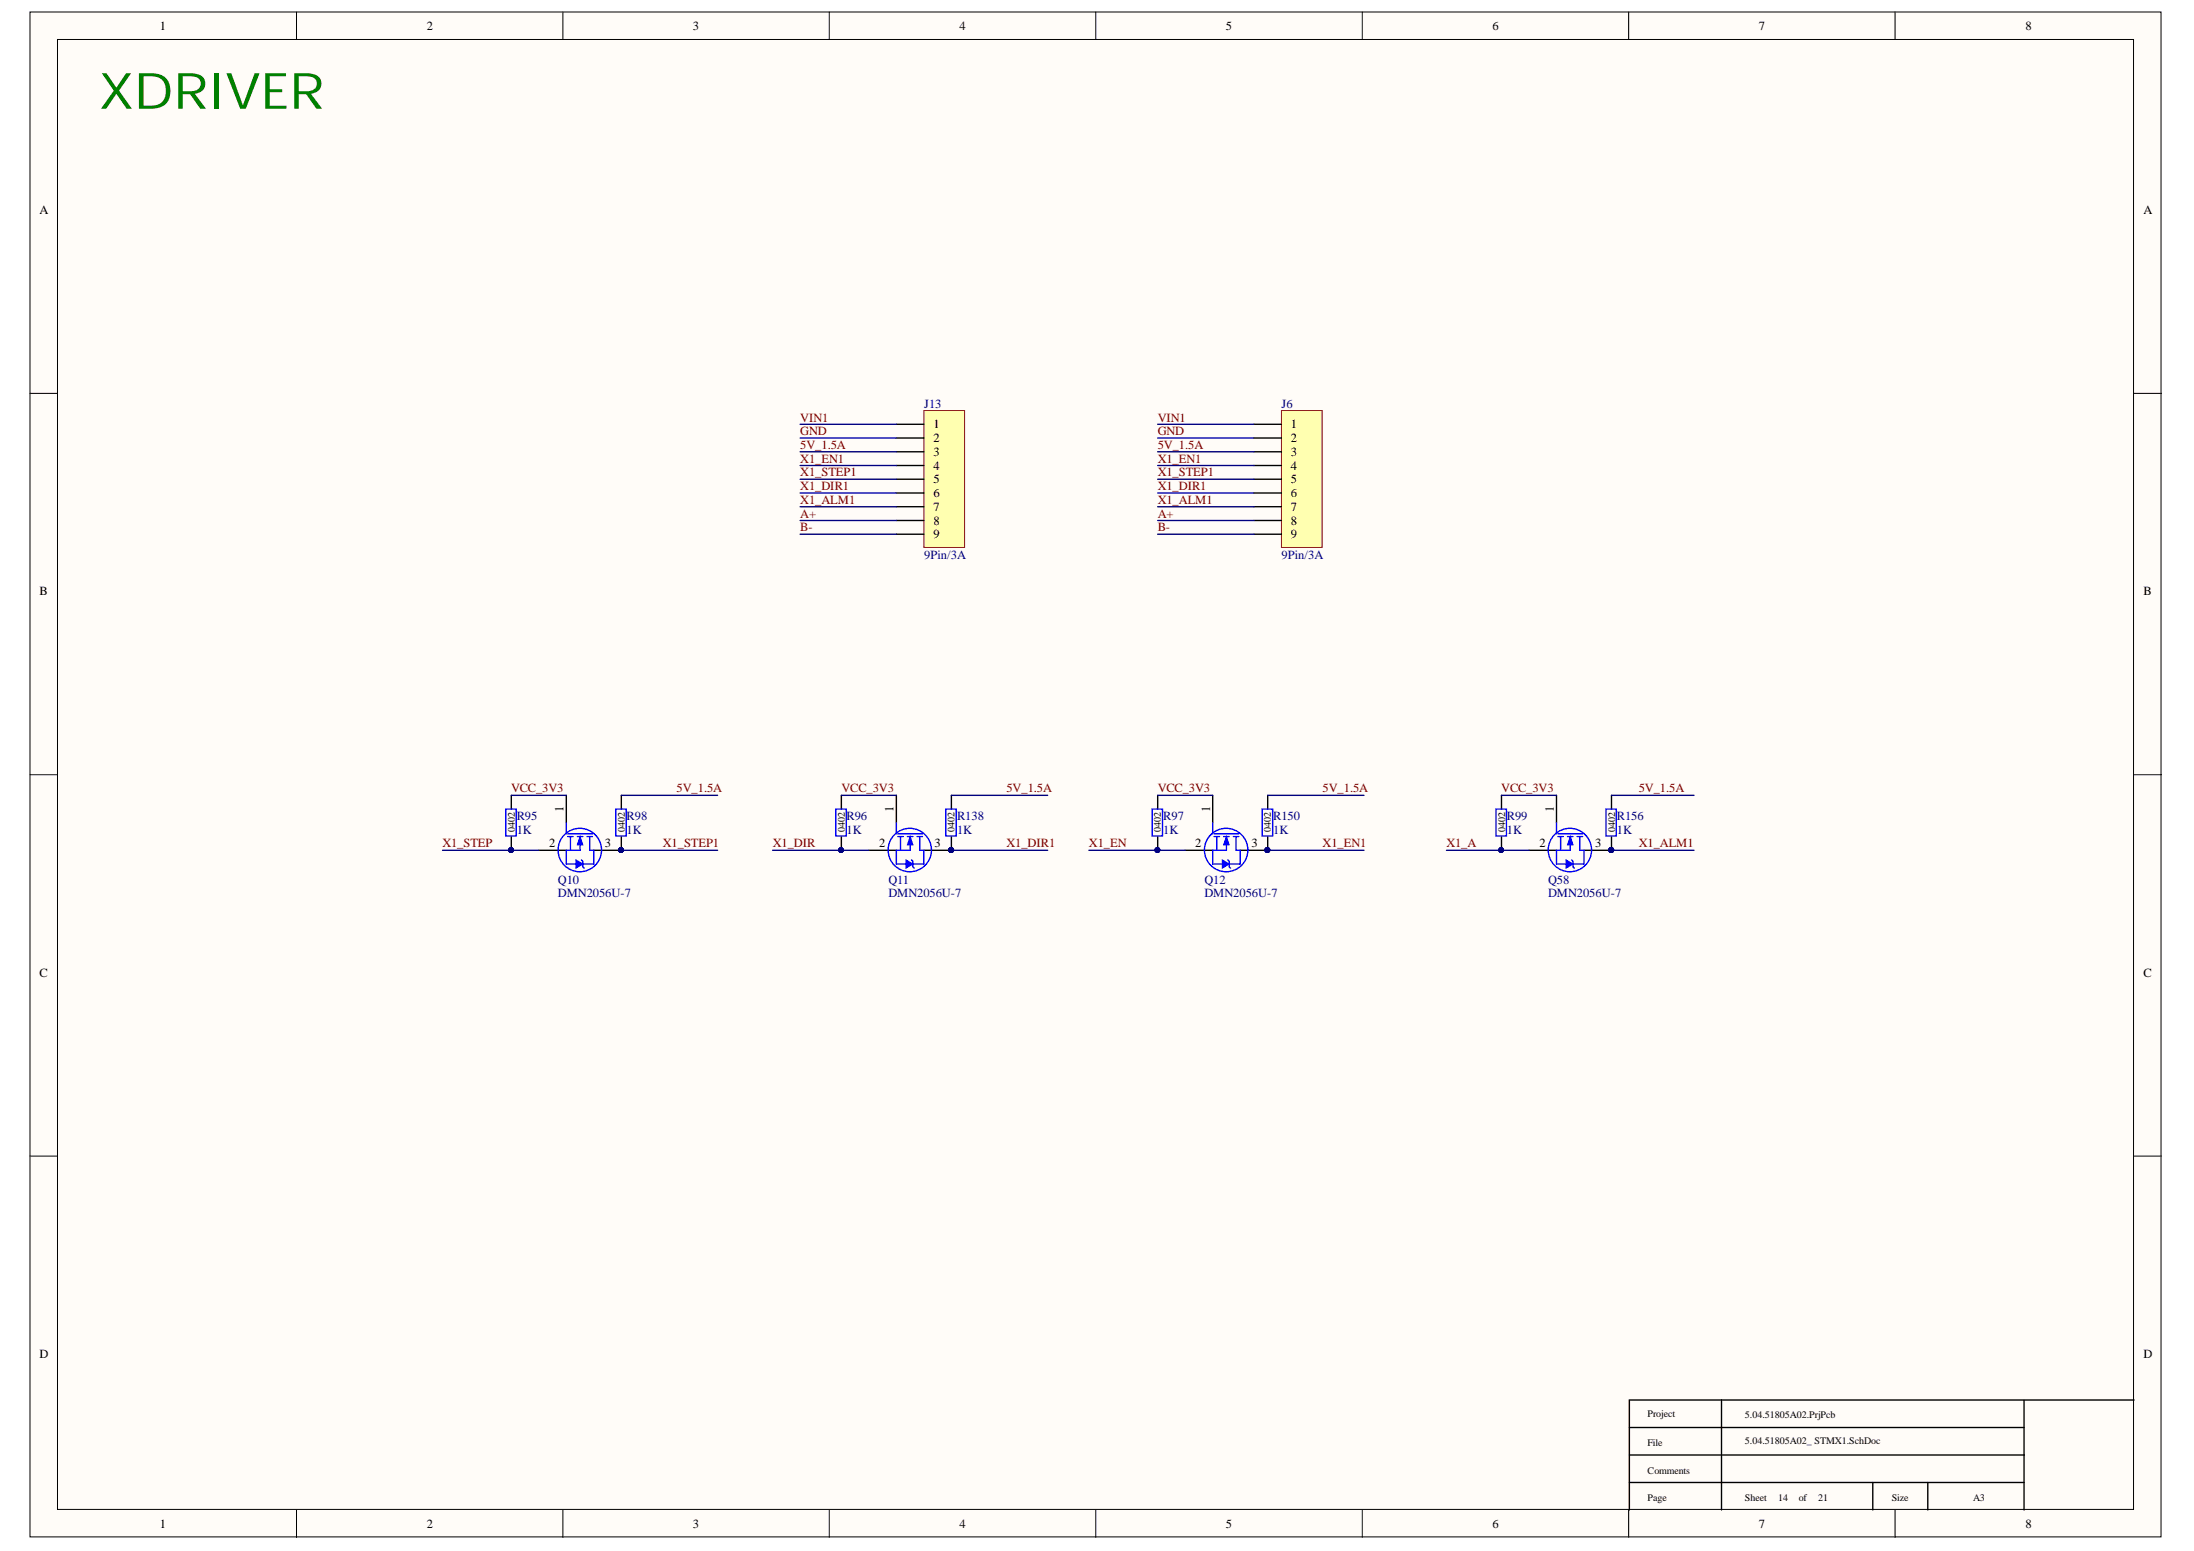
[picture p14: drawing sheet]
<svg xmlns="http://www.w3.org/2000/svg" width="297mm" height="210mm" viewBox="0 0 297 210" stroke-linecap="round" stroke-linejoin="round" font-family="sans-serif">
<defs><g id="words">
<text font-size="6.8" fill="#008000" x="13.4" y="14.7">XDRIVER</text>
<g font-size="1.7">
<text x="21.7" y="4.1">1</text>
<text x="57.8" y="4.1">2</text>
<text x="93.8" y="4.1">3</text>
<text x="129.9" y="4.1">4</text>
<text x="166" y="4.1">5</text>
<text x="202.1" y="4.1">6</text>
<text x="238.1" y="4.1">7</text>
<text x="274.2" y="4.1">8</text>
<text x="5.3" y="28.9">A</text>
<text x="290.2" y="28.9">A</text>
<text x="126.4" y="58">1</text>
<text x="126.4" y="59.8">2</text>
<text x="174.8" y="58">1</text>
<text x="174.8" y="59.8">2</text>
<text x="126.4" y="61.7">3</text>
<text x="126.4" y="63.6">4</text>
<text x="126.4" y="65.4">5</text>
<text x="174.8" y="61.7">3</text>
<text x="174.8" y="63.6">4</text>
<text x="174.8" y="65.4">5</text>
<text x="126.4" y="67.3">6</text>
<text x="126.4" y="69.1">7</text>
<text x="126.4" y="71">8</text>
<text x="174.8" y="67.3">6</text>
<text x="174.8" y="69.1">7</text>
<text x="174.8" y="71">8</text>
<text x="126.4" y="72.9">9</text>
<text x="174.8" y="72.9">9</text>
<text x="5.3" y="80.5">B</text>
<text x="290.2" y="80.5">B</text>
<text x="76.3" y="109.9" transform="rotate(-90 76.3 109.9)">1</text>
<text x="121" y="109.9" transform="rotate(-90 121 109.9)">1</text>
<text x="163.8" y="109.9" transform="rotate(-90 163.8 109.9)">1</text>
<text x="210.4" y="109.9" transform="rotate(-90 210.4 109.9)">1</text>
<text x="74.4" y="114.7">2</text>
<text x="81.9" y="114.7">3</text>
<text x="119" y="114.7">2</text>
<text x="126.5" y="114.7">3</text>
<text x="161.8" y="114.7">2</text>
<text x="169.4" y="114.7">3</text>
<text x="208.4" y="114.7">2</text>
<text x="215.9" y="114.7">3</text>
<text x="5.3" y="132.2">C</text>
<text x="290.2" y="132.2">C</text>
<text x="5.3" y="183.7">D</text>
<text x="290.2" y="183.7">D</text>
<text x="21.7" y="206.8">1</text>
<text x="57.8" y="206.8">2</text>
<text x="93.8" y="206.8">3</text>
<text x="129.9" y="206.8">4</text>
<text x="166" y="206.8">5</text>
<text x="202.1" y="206.8">6</text>
<text x="238.1" y="206.8">7</text>
<text x="274.2" y="206.8">8</text>
</g>
<g font-size="1.7" fill="#800000">
<text x="108.4" y="57">VIN1</text>
<text x="108.4" y="58.9">GND</text>
<text x="156.7" y="57">VIN1</text>
<text x="156.7" y="58.9">GND</text>
<text x="108.4" y="60.8">5V_1.5A</text>
<text x="108.4" y="62.6">X1_EN1</text>
<text x="108.4" y="64.5">X1_STEP1</text>
<text x="156.7" y="60.8">5V_1.5A</text>
<text x="156.7" y="62.6">X1_EN1</text>
<text x="156.7" y="64.5">X1_STEP1</text>
<text x="108.4" y="66.3">X1_DIR1</text>
<text x="108.4" y="68.2">X1_ALM1</text>
<text x="108.4" y="70.1">A+</text>
<text x="108.4" y="71.9">B-</text>
<text x="156.7" y="66.3">X1_DIR1</text>
<text x="156.7" y="68.2">X1_ALM1</text>
<text x="156.7" y="70.1">A+</text>
<text x="156.7" y="71.9">B-</text>
<text x="69.2" y="107.2">VCC_3V3</text>
<text x="91.6" y="107.2">5V_1.5A</text>
<text x="113.9" y="107.2">VCC_3V3</text>
<text x="136.3" y="107.2">5V_1.5A</text>
<text x="156.7" y="107.2">VCC_3V3</text>
<text x="179.1" y="107.2">5V_1.5A</text>
<text x="203.3" y="107.2">VCC_3V3</text>
<text x="221.9" y="107.2">5V_1.5A</text>
<text x="59.9" y="114.7">X1_STEP</text>
<text x="89.7" y="114.7">X1_STEP1</text>
<text x="104.6" y="114.7">X1_DIR</text>
<text x="136.3" y="114.7">X1_DIR1</text>
<text x="147.4" y="114.7">X1_EN</text>
<text x="179.1" y="114.7">X1_EN1</text>
<text x="195.8" y="114.7">X1_A</text>
<text x="221.9" y="114.7">X1_ALM1</text>
</g>
<g font-size="1.7" fill="#000080">
<text x="125.1" y="55.2">J13</text>
<text x="173.5" y="55.2">J6</text>
<text x="125.1" y="75.6">9Pin/3A</text>
<text x="173.5" y="75.6">9Pin/3A</text>
<text x="70" y="111">R95</text>
<text x="70" y="112.8">1K</text>
<text x="84.8" y="111">R98</text>
<text x="84.8" y="112.8">1K</text>
<text x="114.6" y="111">R96</text>
<text x="114.6" y="112.8">1K</text>
<text x="129.6" y="111">R138</text>
<text x="129.6" y="112.8">1K</text>
<text x="157.5" y="111">R97</text>
<text x="157.5" y="112.8">1K</text>
<text x="172.4" y="111">R150</text>
<text x="172.4" y="112.8">1K</text>
<text x="204" y="111">R99</text>
<text x="204" y="112.8">1K</text>
<text x="218.9" y="111">R156</text>
<text x="218.9" y="112.8">1K</text>
<text x="75.5" y="119.6">Q10</text>
<text x="120.3" y="119.6">Q11</text>
<text x="163.1" y="119.6">Q12</text>
<text x="209.6" y="119.6">Q58</text>
<text x="75.5" y="121.4">DMN2056U-7</text>
<text x="120.3" y="121.4">DMN2056U-7</text>
<text x="163.1" y="121.4">DMN2056U-7</text>
<text x="209.6" y="121.4">DMN2056U-7</text>
</g>
<g font-size="1.4">
<text x="69.7" y="112.7" transform="rotate(-90 69.7 112.7)">0402</text>
<text x="84.6" y="112.7" transform="rotate(-90 84.6 112.7)">0402</text>
<text x="114.4" y="112.7" transform="rotate(-90 114.4 112.7)">0402</text>
<text x="129.2" y="112.7" transform="rotate(-90 129.2 112.7)">0402</text>
<text x="157.2" y="112.7" transform="rotate(-90 157.2 112.7)">0402</text>
<text x="172" y="112.7" transform="rotate(-90 172 112.7)">0402</text>
<text x="203.8" y="112.7" transform="rotate(-90 203.8 112.7)">0402</text>
<text x="218.7" y="112.7" transform="rotate(-90 218.7 112.7)">0402</text>
<text x="223.1" y="191.8">Project</text>
<text x="236.2" y="191.9">5.04.51805A02.PrjPcb</text>
<text x="223.1" y="195.7">File</text>
<text x="236.2" y="195.5">5.04.51805A02_ STMX1.SchDoc</text>
<text x="223.1" y="203.2">Page</text>
<text x="223.1" y="199.4">Comments</text>
<text x="236.2" y="203.2">Sheet</text>
<text x="240.7" y="203.2">14</text>
<text x="243.5" y="203.2">of</text>
<text x="246.1" y="203.2">21</text>
<text x="256.1" y="203.2">Size</text>
<text x="267.1" y="203.2">A3</text>
</g>
</g></defs>
<g fill="#fffcf8" stroke="#000" stroke-width=".14">
<path d="M4.1 1.6h288.5v206.4h-288.5z"/>
<path d="M7.8 5.3h281.1v199h-281.1z"/>
</g>
<g fill="none" stroke="#000" stroke-width=".14">
<path d="M40.1 1.6v3.7M76.2 1.6v3.7M112.3 1.6v3.7M148.4 1.6v3.7M184.4 1.6v3.7M220.5 1.6v3.7M256.6 1.6v3.7M4.1 53.2h3.7M288.9 53.2h3.8M4.1 104.8h3.7M288.9 104.8h3.8M4.1 156.5h3.7"/>
<path d="M288.9 156.5h3.8M40.1 204.3v3.8M76.2 204.3v3.8M112.3 204.3v3.8M148.4 204.3v3.8M184.4 204.3v3.8M220.5 204.3v3.8M256.6 204.3v3.8"/>
</g>
<g fill="none" stroke="#000" stroke-width=".19">
<path d="M160.5 115.1h3.7M164.2 107.6v3.8M167.9 115.1h3.7M203.3 107.6v1.9M203.3 113.2v1.9M220.6 196.9h53.4M220.6 193.2h53.4M233.1 189.5v14.8M274 189.5v14.8M288.9 189.5h-68.3v14.8M220.6 200.6h53.4M253.6 200.6v3.7"/>
<path d="M261 200.6v3.7"/>
</g>
<g fill="#000080" stroke="#000080" stroke-width=".14">
<circle cx="203.2" cy="115" r=".33"/>
<circle cx="171.6" cy="115" r=".33"/>
</g>
<path d="M164.2 111.4v1.4M164.4 112.8h3.3M164.4 113.2h.7M164.7 113.2v1.9M165.7 113.2h.7M166 113.2v1.9h-1.8M167 113.2h.7M167.3 113.2v1.9M202.5 109.5h1.5v3.6h-1.5z" fill="none" stroke="#00f" stroke-width=".19"/>
<path d="M166 113.2l.4 1.1h-.7z" fill="#00f"/>
<path d="M166 113.2l.4 1.1h-.7z" fill="none" stroke="#00f" stroke-width=".14"/>
<path d="M164.2 115.1v1.8h1.3M167.3 115.1h.6v1.8h-1.5" fill="none" stroke="#00f" stroke-width=".19"/>
<path d="M165.5 116.4l.9 .5-.9 .6z" fill="#00f"/>
<path d="M165.5 116.4l.9 .5-.9 .6z" fill="none" stroke="#00f" stroke-width=".14"/>
<g fill="none" stroke="#00f" stroke-width=".19">
<path d="M121.4 111.4v1.4M121.5 112.8h3.4M121.5 113.2h.8M121.9 113.2v1.9M122.8 113.2h.8M123.2 113.2v1.9h-1.8M124.2 113.2h.7M124.5 113.2v1.9M156 109.5h1.4v3.6h-1.4zM166.2 116.4l.2 .2v.7l.2 .2"/>
<circle cx="166" cy="115" r="2.94"/>
</g>
<g fill="#000080" stroke="#000080" stroke-width=".14">
<circle cx="171.6" cy="115" r=".33"/>
<circle cx="156.7" cy="115" r=".34"/>
<circle cx="128.8" cy="115" r=".33"/>
</g>
<path d="M117.6 115.1h3.8M121.4 107.6v3.8M125.1 115.1h3.7M156.7 107.6v1.9M156.7 113.2v1.9" fill="none" stroke="#000" stroke-width=".19"/>
<path d="M123.2 113.2l.4 1.1h-.8z" fill="#00f"/>
<path d="M123.2 113.2l.4 1.1h-.8z" fill="none" stroke="#00f" stroke-width=".14"/>
<path d="M121.4 115.1v1.8h1.3M124.5 115.1h.6v1.8h-1.5" fill="none" stroke="#00f" stroke-width=".19"/>
<path d="M122.7 116.4l.9 .5-.9 .6z" fill="#00f"/>
<path d="M122.7 116.4l.9 .5-.9 .6z" fill="none" stroke="#00f" stroke-width=".14"/>
<g fill="none" stroke="#00f" stroke-width=".19">
<path d="M76.7 111.4v1.4M76.9 112.8h3.3M76.9 113.2h.7M77.2 113.2v1.9M78.2 113.2h.7M78.5 113.2v1.9h-1.8M79.5 113.2h.7M79.8 113.2v1.9M113.2 109.5h1.4v3.6h-1.4zM123.4 116.4l.2 .2v.7l.2 .2"/>
<circle cx="123.2" cy="115" r="2.94"/>
</g>
<g fill="#000080" stroke="#000080" stroke-width=".14">
<circle cx="128.8" cy="115" r=".33"/>
<circle cx="113.9" cy="115" r=".33"/>
<circle cx="84.1" cy="115" r=".33"/>
</g>
<path d="M72.9 115.1h3.8M76.7 107.6v3.8M80.4 115.1h3.7M113.9 107.6v1.9M113.9 113.2v1.9" fill="none" stroke="#000" stroke-width=".19"/>
<path d="M78.5 113.2l.4 1.1h-.7z" fill="#00f"/>
<path d="M78.5 113.2l.4 1.1h-.7z" fill="none" stroke="#00f" stroke-width=".14"/>
<path d="M76.7 115.1v1.8h1.3M79.8 115.1h.6v1.8h-1.5" fill="none" stroke="#00f" stroke-width=".19"/>
<path d="M78 116.4l.9 .5-.9 .6z" fill="#00f"/>
<path d="M78 116.4l.9 .5-.9 .6z" fill="none" stroke="#00f" stroke-width=".14"/>
<g fill="none" stroke="#00f" stroke-width=".19">
<path d="M68.5 109.5h1.4v3.6h-1.4zM78.7 116.4l.2 .2v.7l.2 .2M210.7 111.4v1.4M210.9 112.8h3.4M210.9 113.2h.8M211.3 113.2v1.9M212.2 113.2h.8M212.6 113.2v1.9h-1.9M213.5 113.2h.8M213.9 113.2v1.9"/>
<circle cx="78.5" cy="115" r="2.94"/>
</g>
<g fill="#000080" stroke="#000080" stroke-width=".14">
<circle cx="84.1" cy="115" r=".33"/>
<circle cx="69.2" cy="115" r=".33"/>
<circle cx="218.1" cy="115" r=".33"/>
</g>
<path d="M69.2 107.6v1.9M69.2 113.2v1.9M207 115.1h3.7M210.7 107.6v3.8M214.5 115.1h3.7" fill="none" stroke="#000" stroke-width=".19"/>
<path d="M212.6 113.2l.4 1.1h-.8z" fill="#00f"/>
<path d="M212.6 113.2l.4 1.1h-.8z" fill="none" stroke="#00f" stroke-width=".14"/>
<path d="M210.7 115.1v1.8h1.3M213.9 115.1h.6v1.8h-1.5" fill="none" stroke="#00f" stroke-width=".19"/>
<path d="M212 116.4l1 .5-1 .6z" fill="#00f"/>
<path d="M212 116.4l1 .5-1 .6z" fill="none" stroke="#00f" stroke-width=".14"/>
<g fill="none" stroke="#00f" stroke-width=".19">
<path d="M83.4 109.5h1.4v3.6h-1.4zM128.1 109.5h1.4v3.6h-1.4zM170.9 109.5h1.4v3.6h-1.4zM212.8 116.4l.2 .2v.7l.1 .2M217.4 109.5h1.4v3.6h-1.4z"/>
<circle cx="212.5" cy="115" r="2.94"/>
</g>
<g fill="#000080" stroke="#000080" stroke-width=".14">
<circle cx="218.1" cy="115" r=".33"/>
<circle cx="84.1" cy="115" r=".33"/>
<circle cx="128.8" cy="115" r=".33"/>
<circle cx="171.6" cy="115" r=".33"/>
</g>
<path d="M84.1 107.6v1.9M84.1 113.2v1.9M128.8 107.6v1.9M128.8 113.2v1.9M171.6 107.6v1.9M171.6 113.2v1.9M218.2 107.6v1.9M218.2 113.2v1.9" fill="none" stroke="#000" stroke-width=".19"/>
<path d="M125.1 55.6h5.5v18.5h-5.5z" fill="#ffffb0" stroke="#800000" stroke-width=".14"/>
<path d="M121.4 57.4h3.7M121.4 59.3h3.7M121.4 61.1h3.7M121.4 63h3.7M121.4 64.9h3.7M121.4 66.7h3.7M121.4 68.6h3.7M121.4 70.4h3.7M121.4 72.3h3.7" fill="none" stroke="#000" stroke-width=".19"/>
<path d="M173.5 55.6h5.5v18.5h-5.5z" fill="#ffffb0" stroke="#800000" stroke-width=".14"/>
<path d="M169.8 57.4h3.7M169.8 59.3h3.7M169.8 61.1h3.7M169.8 63h3.7M169.8 64.9h3.7M169.8 66.7h3.7M169.8 68.6h3.7M169.8 70.4h3.7M169.8 72.3h3.7" fill="none" stroke="#000" stroke-width=".19"/>
<g fill="none" stroke="#000080" stroke-width=".19">
<path d="M108.3 57.4h13.1M108.3 59.3h13.1M156.7 57.4h13.1M156.7 59.3h13.1M108.3 61.1h13.1M108.3 63h13.1M108.3 64.9h13.1M108.3 66.7h13.1M108.3 70.4h13.1M108.3 72.3h13.1M108.3 68.6h13.1M156.7 61.1h13.1"/>
<path d="M156.7 63h13.1M156.7 64.9h13.1M156.7 66.7h13.1M156.7 70.4h13.1M156.7 72.3h13.1M156.7 68.6h13.1M59.9 115.1h13M69.2 107.6h7.5M84.1 107.6h13.1M84.1 115.1h13.1M104.6 115.1h13M113.9 107.6h7.5"/>
<path d="M128.8 107.6h13M128.8 115.1h13M147.4 115.1h13.1M156.7 107.6h7.5M171.6 107.6h13.1M171.6 115.1h13.1M195.8 115.1h11.2M203.3 107.6h7.4M218.2 107.6h11.1M218.2 115.1h11.1"/>
</g>
<g fill="#000080" stroke="#000080" stroke-width=".14">
<circle cx="171.6" cy="115" r=".33"/>
<circle cx="156.7" cy="115" r=".34"/>
<circle cx="128.8" cy="115" r=".33"/>
<circle cx="113.9" cy="115" r=".33"/>
<circle cx="84.1" cy="115" r=".33"/>
<circle cx="69.2" cy="115" r=".33"/>
<circle cx="218.1" cy="115" r=".33"/>
<circle cx="203.2" cy="115" r=".33"/>
</g>
<use href="#words"/>
</svg>
